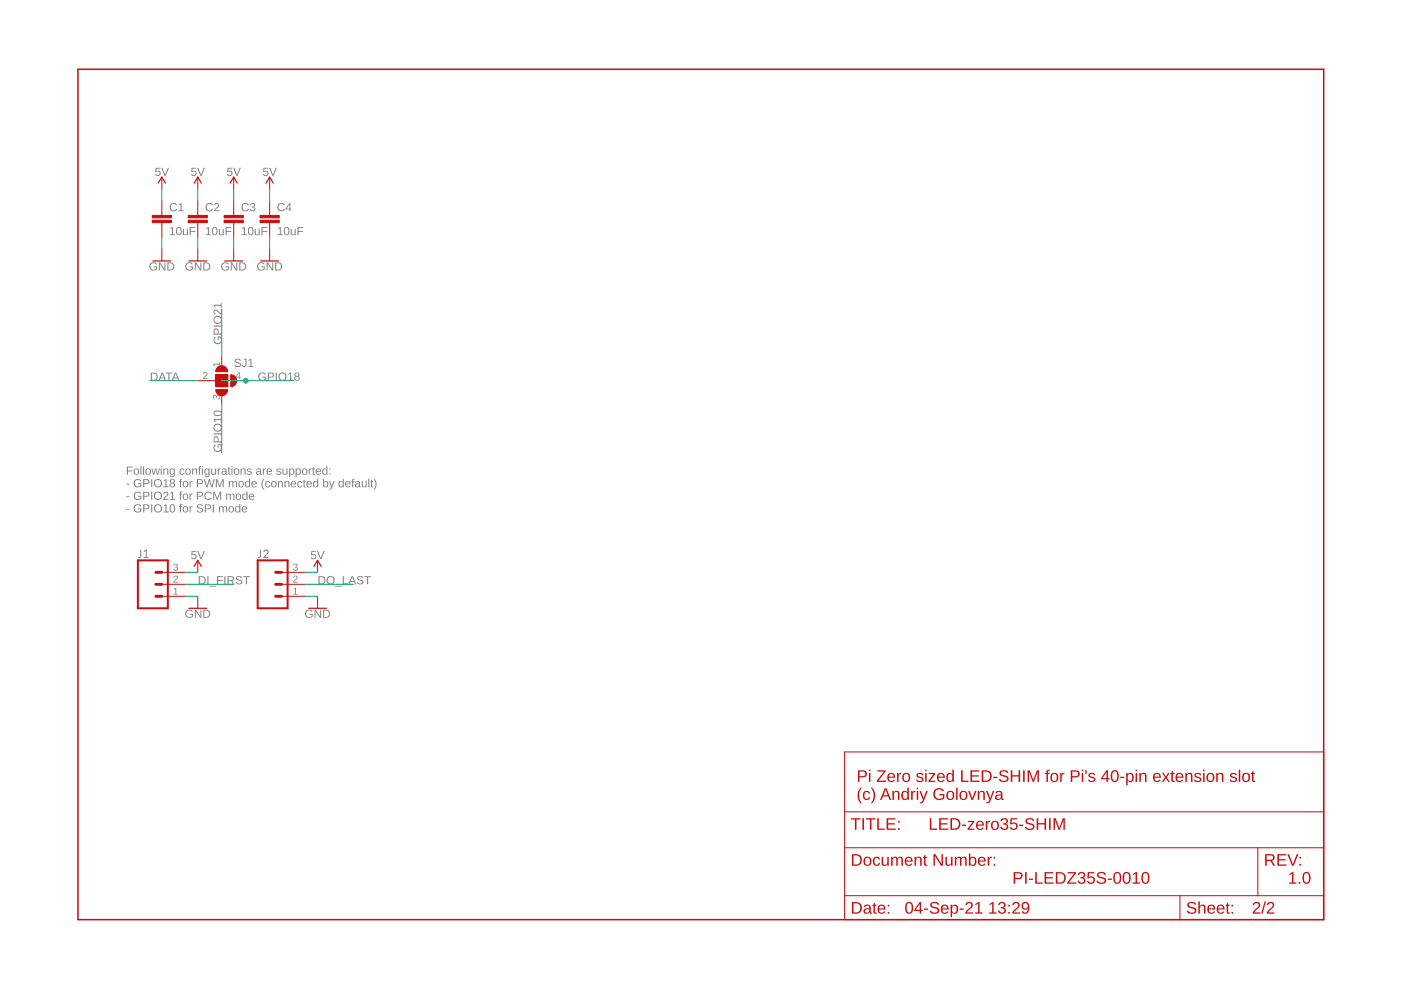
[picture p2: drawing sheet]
<svg xmlns="http://www.w3.org/2000/svg" width="297mm" height="210mm" viewBox="0 0 297 210" stroke-linecap="round" stroke-linejoin="round" font-family="sans-serif">
<g fill="#808080">
<path d="M45.3 83.9l.4-.1 .2 .3a.4 .4 0 0 1 .5-.4 .4 .4 0 0 1 .3 .5l-.3 .5h-.1v-.2a.3 .3 0 0 0 .2-.4 .3 .3 0 0 0-.4-.1l-.1 .4h-.2a.29 .29 0 0 0-.1-.5 .29 .29 0 0 0-.4 .3 .29 .29 0 0 0 .3 .3l-.1 .2-.3-.3z"/>
<path d="M45.2 77.1h1.3v-.4h.2v1h-.2v-.4h-1.1l.2 .3h-.2z"/>
<path d="M43.2 79a.5 .5 0 0 1 .8 .2 .5 .5 0 0 1-.5 .7l-.3 .3h.8v.2h-1l.6-.8a.3 .3 0 0 0 .1-.5 .3 .3 0 0 0-.5 .2h-.2z"/>
<path d="M36.9 124.8l.5-.2v1.3h.3v.2h-.9v-.2h.4v-1.1l-.3 .2z"/>
<path d="M36.9 122.1a.5 .5 0 0 1 .8 .3 .5 .5 0 0 1-.4 .6l-.3 .4h.7v.1h-.9l.5-.7a.3 .3 0 0 0 .2-.5 .3 .3 0 0 0-.5 .1h-.2z"/>
<path d="M36.9 119.6a.43 .43 0 0 1 .7 0 .43 .43 0 0 1-.2 .6 .39 .39 0 0 1 .3 .5 .39 .39 0 0 1-.5 .3l-.4-.2-.1-.2h.2a.3 .3 0 0 0 .4 .3 .3 .3 0 0 0 .2-.5l-.4-.1v-.1a.29 .29 0 0 0 .4-.2 .29 .29 0 0 0-.2-.4 .29 .29 0 0 0-.4 .3h-.1z"/>
<path d="M26.9 98.9h1.2v.2h-1v.7h1v.2h-1v.6h-.2zM28.5 99.5a.64 .64 0 0 1 .9 0 .64 .64 0 0 1-.1 1 .64 .64 0 0 1-.9-.1zM28.6 99.6v.6l.1 .3a.49 .49 0 0 0 .6-.5 .49 .49 0 0 0-.6-.5zM29.8 98.8h.2v1.8h-.2zM30.3 98.8h.2v1.8h-.2zM31 99.5a.64 .64 0 0 1 .9 0 .64 .64 0 0 1-.1 1 .64 .64 0 0 1-.9-.1zM31.1 99.6v.6l.1 .3a.49 .49 0 0 0 .6-.5 .49 .49 0 0 0-.6-.5zM32.1 99.3h.2l.3 1.2 .3-1.2h.2l.3 1.2 .3-1.2h.2l-.4 1.3h-.2l-.3-1.1-.3 1.1h-.2zM34.1 98.8h.2v.2h-.2zM34.1 99.3h.2v1.3h-.2zM34.6 99.3h.2v.3a.44 .44 0 0 1 .6-.3 .44 .44 0 0 1 .3 .5v.8h-.2v-.8a.32 .32 0 0 0-.4-.3 .32 .32 0 0 0-.2 .4v.7h-.3zM36.1 99.5l.3-.2 .5 .3v-.3h.2v1.3a.56 .56 0 0 1-.5 .6 .56 .56 0 0 1-.6-.4l.5 .2a.41 .41 0 0 0 .3-.6 .54 .54 0 0 1-.7 .1 .54 .54 0 0 1-.1-.7zM36.3 99.6l-.1 .6a.38 .38 0 0 0 .5 .2 .38 .38 0 0 0 .1-.6l-.2-.3zM38.2 99.5l.6-.2 .3 .4h-.2l-.2-.2a.46 .46 0 0 0-.5 .5 .46 .46 0 0 0 .7 .4l.2-.1a.61 .61 0 0 1-.9 .3 .61 .61 0 0 1-.1-1zM39.4 99.5a.64 .64 0 0 1 .9 0 .64 .64 0 0 1 0 1 .64 .64 0 0 1-.9-.1zM39.6 99.6l-.1 .6 .2 .3a.49 .49 0 0 0 .5-.5 .49 .49 0 0 0-.5-.5zM40.7 99.3h.2l.1 .3a.44 .44 0 0 1 .5-.3 .44 .44 0 0 1 .3 .5v.8h-.2v-.8a.32 .32 0 0 0-.4-.3 .32 .32 0 0 0-.2 .4v.7h-.3zM42.3 98.9h.4v.1l-.3 .1v.2h.3v.2h-.3v1.1h-.2v-1.1h-.2zM42.8 98.8h.2v.2h-.2zM42.8 99.3h.2v1.3h-.2zM43.4 99.5l.4-.2 .4 .3v-.3h.2v1.3a.56 .56 0 0 1-.4 .6 .56 .56 0 0 1-.6-.4l.5 .2a.41 .41 0 0 0 .3-.6 .54 .54 0 0 1-.8 .1 .54 .54 0 0 1-.1-.7zM43.6 99.6v.6a.38 .38 0 0 0 .5 .2 .38 .38 0 0 0 .1-.6l-.2-.3zM44.8 99.3h.2v.9a.32 .32 0 0 0 .3 .3 .32 .32 0 0 0 .3-.4v-.8h.2v1.3h-.2v-.2a.44 .44 0 0 1-.5 .3 .44 .44 0 0 1-.3-.5zM46.2 99.3h.2v.3l.1-.2 .3-.1v.2h-.3l-.1 .3v.8h-.2zM47.1 99.5l.4-.2a.42 .42 0 0 1 .5 .4v.7l.2 .2h-.3l-.1-.2a.45 .45 0 0 1-.6 .3 .45 .45 0 0 1-.3-.5 .45 .45 0 0 1 .6-.4h.3a.3 .3 0 0 0-.2-.3 .3 .3 0 0 0-.4 .2h-.2zM47.2 100.2a.32 .32 0 0 0 .6 0 .32 .32 0 0 0-.6 0zM48.5 99h.1v.3h.3v.2h-.3v.8l.3 .3-.5-.1v-1h-.2v-.2h.2zM49.1 98.8h.2v.2h-.2zM49.1 99.3h.2v1.3h-.2zM49.7 99.5a.64 .64 0 0 1 .9 0 .64 .64 0 0 1-.1 1 .64 .64 0 0 1-.9-.1zM49.9 99.6l-.1 .6 .2 .3a.49 .49 0 0 0 .5-.5 .49 .49 0 0 0-.5-.5zM51 99.3h.2v.3a.44 .44 0 0 1 .5-.3 .44 .44 0 0 1 .4 .5v.8h-.2v-.8a.32 .32 0 0 0-.4-.3 .32 .32 0 0 0-.3 .4v.7h-.2zM52.5 99.4l.6-.1 .3 .3-.2 .1a.28 .28 0 0 0-.4-.3 .28 .28 0 0 0-.2 .4l.6 .2a.36 .36 0 0 1 .2 .3 .36 .36 0 0 1-.3 .3h-.6l-.2-.3h.2a.32 .32 0 0 0 .4 .2 .32 .32 0 0 0 .2-.3l-.1-.1a.44 .44 0 0 1-.5-.2 .44 .44 0 0 1 0-.5zM54.4 99.5l.5-.2a.42 .42 0 0 1 .5 .4v.7l.2 .2h-.3l-.1-.2a.45 .45 0 0 1-.6 .3 .45 .45 0 0 1-.3-.5 .45 .45 0 0 1 .6-.4h.2a.3 .3 0 0 0-.2-.3 .3 .3 0 0 0-.3 .2h-.3zM54.5 100.2a.35 .35 0 0 0 .7 0 .35 .35 0 0 0-.7 0zM55.7 99.3h.2l.1 .3 .1-.2 .3-.1v.2h-.3l-.1 .3v.8h-.3zM56.7 99.5a.6 .6 0 0 1 .7-.1 .6 .6 0 0 1 .3 .6h-1a.38 .38 0 0 0 .3 .5 .38 .38 0 0 0 .4-.2l.2 .1a.67 .67 0 0 1-1 .1 .67 .67 0 0 1 .1-1zM56.8 99.6l-.1 .3h.7l-.2-.4zM58.7 99.4l.6-.1 .3 .3-.2 .1a.28 .28 0 0 0-.3-.3 .28 .28 0 0 0-.2 .4l.5 .2a.36 .36 0 0 1 .2 .3 .36 .36 0 0 1-.3 .3h-.6l-.2-.3h.2a.32 .32 0 0 0 .4 .2 .32 .32 0 0 0 .3-.3l-.2-.1a.44 .44 0 0 1-.5-.2 .44 .44 0 0 1 0-.5zM59.9 99.3h.2v.9a.32 .32 0 0 0 .4 .3 .32 .32 0 0 0 .2-.4v-.8h.2l.1 1.3h-.3v-.2a.44 .44 0 0 1-.5 .3 .44 .44 0 0 1-.3-.5zM61.3 99.3h.2v.2a.5 .5 0 0 1 .7-.1 .5 .5 0 0 1 .2 .6 .53 .53 0 0 1-.7 .6l-.2-.2v.8h-.2zM61.7 99.5a.49 .49 0 0 0-.2 .7 .49 .49 0 0 0 .6 .2v-.8zM62.7 99.3h.2v.2a.5 .5 0 0 1 .6-.1 .5 .5 0 0 1 .3 .6 .53 .53 0 0 1-.7 .6l-.2-.2v.8h-.2zM63 99.5a.49 .49 0 0 0-.1 .7 .49 .49 0 0 0 .6 .2v-.8zM64.1 99.5a.64 .64 0 0 1 1 0 .64 .64 0 0 1-.1 1 .64 .64 0 0 1-.9-.1zM64.3 99.6v.6l.1 .3a.49 .49 0 0 0 .5-.5 .49 .49 0 0 0-.5-.5zM65.5 99.3h.2v.3l.1-.2 .3-.1v.2h-.3l-.1 .3v.8h-.2zM66.4 99h.1v.3h.3v.2h-.3v.8l.3 .3-.5-.1v-1h-.1v-.2h.1zM67.1 99.5a.6 .6 0 0 1 .7-.1 .6 .6 0 0 1 .3 .6h-1a.38 .38 0 0 0 .3 .5 .38 .38 0 0 0 .5-.2l.2 .1a.67 .67 0 0 1-1 .1 .67 .67 0 0 1 0-1zM67.2 99.6l-.1 .3h.8l-.3-.4zM68.4 99.5l.4-.2 .4 .2v-.7h.2v1.8h-.2v-.2a.5 .5 0 0 1-.6 .2 .5 .5 0 0 1-.3-.6zM68.6 99.6v.6l.1 .3a.49 .49 0 0 0 .5-.5 .49 .49 0 0 0-.5-.5zM69.8 99.3h.3v.3h-.3zM69.8 100.4h.3v.2h-.3z"/>
<path d="M26.8 102.6h.6v.1h-.6zM28.6 101.8a.9 .9 0 0 1 1.3 .2h-.2a.68 .68 0 0 0-.9 0 .68 .68 0 0 0-.1 1 .68 .68 0 0 0 1 0l.1-.3h-.6v-.2h.8v.5a.94 .94 0 0 1-1.4 .1 .94 .94 0 0 1 0-1.3zM30.4 101.6h.7a.53 .53 0 0 1 .6 .5 .53 .53 0 0 1-.6 .5h-.5v.7h-.2zM30.6 101.8v.7l.7-.1a.35 .35 0 0 0 0-.6zM32.1 101.6h.2v1.7h-.2zM32.6 102.5a.89 .89 0 0 1 1.7 0 .89 .89 0 0 1-1.7 0zM33 101.9a.7 .7 0 0 0 .2 1.2 .7 .7 0 0 0 1-.6 .7 .7 0 0 0-.9-.7zM34.7 101.9l.6-.3v1.5h.4v.2h-1v-.2h.4v-1.3l-.4 .3zM36.1 101.7a.51 .51 0 0 1 .8-.1 .51 .51 0 0 1 0 .8h-.1a.5 .5 0 0 1 .1 .8 .5 .5 0 0 1-.7 0 .5 .5 0 0 1 .1-.8l-.3-.3zM36.2 102a.35 .35 0 0 0 .7 0 .35 .35 0 0 0-.7 0zM36.2 102.8a.36 .36 0 0 0 .7 0 .36 .36 0 0 0-.7 0zM38.2 101.6l.4-.1v.2l-.2 .1v.2h.2v.2h-.2v1.1h-.2v-1.1h-.2zM38.9 102.1a.64 .64 0 0 1 .9 .1 .64 .64 0 0 1-.1 .9 .64 .64 0 0 1-.9-.1zM39 102.3v.6l.2 .2a.49 .49 0 0 0 .5-.4 .49 .49 0 0 0-.5-.5zM40.2 102h.2v.3l.1-.3h.3v.2h-.2l-.2 .2v.9h-.2zM41.7 101.6h.8a.53 .53 0 0 1 .6 .5 .53 .53 0 0 1-.6 .5h-.5v.7h-.3zM42 101.8v.7l.7-.1a.35 .35 0 0 0 0-.6zM43.2 101.6h.3l.4 1.5 .4-1.5h.2l.4 1.5 .4-1.5h.3l-.6 1.7h-.2l-.4-1.4-.4 1.4h-.3zM45.8 101.6h.3l.5 1.5 .5-1.5h.3v1.7h-.2v-1.5l-.5 1.5h-.2l-.5-1.5v1.5h-.2zM48.5 102h.2v.2a.41 .41 0 0 1 .4-.2 .41 .41 0 0 1 .4 .2 .41 .41 0 0 1 .5-.2 .41 .41 0 0 1 .3 .4v.9h-.3v-1l-.2-.2-.3 .3v.9h-.2v-1l-.4-.1-.2 .2v.9h-.2zM50.7 102.1a.64 .64 0 0 1 .9 .1 .64 .64 0 0 1-.1 .9 .64 .64 0 0 1-.9-.1zM50.8 102.3v.6l.1 .2a.49 .49 0 0 0 .6-.4 .49 .49 0 0 0-.5-.5zM52 102.1l.4-.1 .4 .2v-.7h.2v1.8h-.2v-.2a.5 .5 0 0 1-.6 .2 .5 .5 0 0 1-.3-.6zM52.2 102.3v.6l.1 .2a.49 .49 0 0 0 .5-.4 .49 .49 0 0 0-.5-.5zM53.5 102.1a.6 .6 0 0 1 .7-.1 .6 .6 0 0 1 .3 .7h-1a.38 .38 0 0 0 .3 .5 .38 .38 0 0 0 .4-.2h.2a.67 .67 0 0 1-1 .2 .67 .67 0 0 1 .1-1.1zM53.6 102.2l-.1 .3h.7l-.2-.3zM55.9 101.5h.2a1.75 1.75 0 0 0 0 2.3 1.2 1.2 0 0 1-.7-1.4zM56.4 102.1l.6-.1 .3 .4h-.2l-.2-.2a.46 .46 0 0 0-.5 .5 .46 .46 0 0 0 .6 .3l.3-.1a.61 .61 0 0 1-.9 .3 .61 .61 0 0 1-.1-.9zM57.6 102.1a.64 .64 0 0 1 .9 .1 .64 .64 0 0 1-.1 .9 .64 .64 0 0 1-.9-.1zM57.8 102.3l-.1 .6 .2 .2a.49 .49 0 0 0 .5-.4 .49 .49 0 0 0-.5-.5zM58.9 102h.2v.2a.44 .44 0 0 1 .5-.2 .44 .44 0 0 1 .4 .4v.9h-.2v-.8a.32 .32 0 0 0-.4-.4 .32 .32 0 0 0-.3 .5v.7h-.2zM60.3 102h.2v.2a.44 .44 0 0 1 .5-.2 .44 .44 0 0 1 .4 .4v.9h-.3v-.8a.32 .32 0 0 0-.3-.4 .32 .32 0 0 0-.3 .5v.7h-.2zM61.8 102.1a.6 .6 0 0 1 .7-.1 .6 .6 0 0 1 .3 .7h-.9a.38 .38 0 0 0 .2 .5 .38 .38 0 0 0 .5-.2h.2a.67 .67 0 0 1-1 .2 .67 .67 0 0 1 0-1.1zM62 102.2l-.1 .3h.7l-.2-.3zM63.2 102.1l.6-.1 .3 .4h-.2l-.2-.2a.46 .46 0 0 0-.5 .5 .46 .46 0 0 0 .6 .3l.3-.1a.61 .61 0 0 1-.9 .3 .61 .61 0 0 1-.1-.9zM64.4 101.7h.2v.3h.2v.2h-.2v.8l.2 .3-.4-.1v-1h-.2v-.2h.2zM65.1 102.1a.6 .6 0 0 1 .7-.1 .6 .6 0 0 1 .3 .7h-.9a.38 .38 0 0 0 .2 .5 .38 .38 0 0 0 .5-.2h.2a.67 .67 0 0 1-1 .2 .67 .67 0 0 1 0-1.1zM65.3 102.2l-.1 .3h.7l-.2-.3zM66.5 102.1l.3-.1 .5 .2-.1-.7h.3v1.8h-.2v-.2a.5 .5 0 0 1-.7 .2 .5 .5 0 0 1-.2-.6zM66.7 102.3l-.1 .6 .2 .2a.49 .49 0 0 0 .4-.4 .49 .49 0 0 0-.4-.5zM68.5 101.5h.2v.7a.5 .5 0 0 1 .7-.2 .5 .5 0 0 1 .2 .6 .54 .54 0 0 1-.6 .7l-.3-.2v.2h-.2zM68.8 102.3l-.1 .6 .2 .2a.49 .49 0 0 0 .5-.4 .49 .49 0 0 0-.5-.5zM69.7 102h.3l.4 1.1 .3-1.1h.3l-.5 1.3a.54 .54 0 0 1-.7 .5v-.1l.2-.1 .2-.3zM71.9 102.1l.4-.1 .4 .2v-.7h.2v1.8h-.2v-.2a.5 .5 0 0 1-.7 .2 .5 .5 0 0 1-.2-.6zM72.1 102.3l-.1 .6 .2 .2a.49 .49 0 0 0 .5-.4 .49 .49 0 0 0-.5-.5zM73.3 102.1a.6 .6 0 0 1 .7-.1 .6 .6 0 0 1 .3 .7h-.9a.38 .38 0 0 0 .2 .5 .38 .38 0 0 0 .5-.2h.2a.67 .67 0 0 1-1 .2 .67 .67 0 0 1 0-1.1zM73.5 102.2l-.1 .3h.7l-.2-.3zM74.7 101.6l.4-.1v.2l-.2 .1v.2h.2v.2h-.2v1.1h-.2v-1.1h-.2zM75.4 102.1l.4-.1a.42 .42 0 0 1 .5 .4v.7l.2 .2h-.3l-.1-.2a.45 .45 0 0 1-.5 .3 .45 .45 0 0 1-.3-.6 .45 .45 0 0 1 .5-.3h.3a.3 .3 0 0 0-.2-.4 .3 .3 0 0 0-.4 .2h-.2zM75.5 102.9a.32 .32 0 0 0 .6 0 .32 .32 0 0 0-.6 0zM76.7 102h.2v.8a.32 .32 0 0 0 .4 .4 .32 .32 0 0 0 .2-.4v-.8h.2v1.3h-.2v-.2a.44 .44 0 0 1-.5 .2 .44 .44 0 0 1-.3-.4zM78.1 101.5h.2v1.8h-.2zM78.7 101.7h.2v.3h.2v.2h-.2v.8l.2 .3-.4-.1v-1h-.2v-.2h.2zM79.2 101.5a1.2 1.2 0 0 1 .6 1.4l-.3 .8-.3 .1a1.75 1.75 0 0 0 0-2.3z"/>
<path d="M26.8 105.2h.6v.2h-.6zM28.6 104.5a.9 .9 0 0 1 1.3 .1l-.2 .1a.68 .68 0 0 0-.9 0 .68 .68 0 0 0-.1 .9 .68 .68 0 0 0 1 .1l.1-.4h-.6v-.2h.8v.6a.94 .94 0 0 1-1.4 .1 .94 .94 0 0 1 0-1.3zM30.4 104.3h.7a.53 .53 0 0 1 .6 .5 .53 .53 0 0 1-.6 .5h-.5v.7h-.2zM30.6 104.5v.6h.7a.35 .35 0 0 0 0-.6zM32.1 104.3h.2v1.7h-.2zM32.6 105.1a.89 .89 0 0 1 1.7 0 .89 .89 0 0 1-1.7 0zM33 104.6a.7 .7 0 0 0 .2 1.1 .7 .7 0 0 0 1-.5 .7 .7 0 0 0-.9-.8zM34.8 104.4a.55 .55 0 0 1 .8 .1 .55 .55 0 0 1-.3 .8l-.5 .5h.9v.2h-1.1l.1-.3 .4-.5a.37 .37 0 0 0 .4-.5 .37 .37 0 0 0-.6-.1l-.3 .1zM36.1 104.5l.6-.2v1.5h.4v.2h-1.1v-.2h.5v-1.3l-.4 .3zM38.2 104.3l.4-.1v.2h-.2v.3h.2v.1h-.2v1.2h-.2v-1.2h-.2zM38.9 104.8a.64 .64 0 0 1 .9 .1 .64 .64 0 0 1-.1 .9 .64 .64 0 0 1-.9-.1zM39 104.9v.6l.2 .3a.49 .49 0 0 0 .5-.5 .49 .49 0 0 0-.5-.5zM40.2 104.7h.2v.2l.1-.2h.3v.2h-.2l-.2 .2v.9h-.2zM41.7 104.3h.8a.53 .53 0 0 1 .6 .5 .53 .53 0 0 1-.6 .5h-.5v.7h-.3zM42 104.5v.6h.7a.35 .35 0 0 0 0-.6zM43.6 104.5a.86 .86 0 0 1 1.3 .2h-.2a.63 .63 0 0 0-1 0 .63 .63 0 0 0 .1 .9 .63 .63 0 0 0 .9-.1l.2 .1a.88 .88 0 0 1-1.3 .2 .88 .88 0 0 1 0-1.3zM45.2 104.3h.3l.6 1.4 .5-1.4h.3v1.7h-.2v-1.5l-.6 1.5h-.1l-.6-1.5v1.5h-.2zM47.9 104.7h.3v.2a.41 .41 0 0 1 .3-.3 .41 .41 0 0 1 .4 .3 .41 .41 0 0 1 .5-.2 .41 .41 0 0 1 .3 .4v.9h-.2v-1l-.3-.2-.2 .2-.1 1h-.2v-1l-.3-.2-.2 .2v1h-.2zM50.1 104.8a.64 .64 0 0 1 .9 .1 .64 .64 0 0 1-.1 .9 .64 .64 0 0 1-.9-.1zM50.3 104.9l-.1 .6 .2 .3a.49 .49 0 0 0 .5-.5 .49 .49 0 0 0-.5-.5zM51.5 104.8l.3-.2 .5 .3v-.7h.2v1.8h-.2v-.2a.5 .5 0 0 1-.7 .2 .5 .5 0 0 1-.2-.7zM51.7 104.9l-.1 .7 .2 .2a.49 .49 0 0 0 .5-.5 .49 .49 0 0 0-.5-.5zM52.9 104.8a.6 .6 0 0 1 .7-.1 .6 .6 0 0 1 .3 .7h-.9a.38 .38 0 0 0 .2 .4 .38 .38 0 0 0 .5-.2l.2 .1a.67 .67 0 0 1-1 .1 .67 .67 0 0 1 0-1zM53.1 104.9l-.1 .3h.7l-.2-.4z"/>
<path d="M26.8 107.9h.6v.2h-.6zM28.6 107.1a.9 .9 0 0 1 1.3 .2l-.2 .1a.68 .68 0 0 0-.9-.1 .68 .68 0 0 0-.1 1 .68 .68 0 0 0 1 .1l.1-.4h-.6v-.2h.8v.6a.94 .94 0 0 1-1.4 .1 .94 .94 0 0 1 0-1.4zM30.4 106.9h.7a.53 .53 0 0 1 .6 .5 .53 .53 0 0 1-.6 .6h-.5v.6h-.2zM30.6 107.1v.7h.7a.35 .35 0 0 0 0-.6zM32.1 106.9h.2v1.7h-.2zM32.6 107.8a.89 .89 0 0 1 1.7 0 .89 .89 0 0 1-1.7 0zM33 107.3a.7 .7 0 0 0 .2 1.1 .7 .7 0 0 0 1-.6 .7 .7 0 0 0-.9-.7zM34.7 107.2l.6-.3v1.6h.4v.1h-1v-.1h.4v-1.4l-.4 .3zM36.2 107a.64 .64 0 0 1 .8 .1 .64 .64 0 0 1 .1 .7 .64 .64 0 0 1-.6 .9 .64 .64 0 0 1-.6-.9zM36.4 107.1a.97 .97 0 0 0 .1 1.4 .86 .86 0 0 0 0-1.4zM38.2 106.9h.4v.1l-.2 .1v.2h.2v.2h-.2v1.1h-.2v-1.1h-.2zM38.9 107.5a.64 .64 0 0 1 .9 0 .64 .64 0 0 1-.1 1 .64 .64 0 0 1-.9-.1zM39 107.6v.6l.2 .3a.49 .49 0 0 0 .5-.5 .49 .49 0 0 0-.5-.5zM40.2 107.3h.2v.3l.1-.2 .3-.1v.2h-.2l-.2 .3v.8h-.2zM41.9 107a.8 .8 0 0 1 1.2 .3h-.3a.4 .4 0 0 0-.5-.3 .4 .4 0 0 0-.2 .5l.1 .1a.57 .57 0 0 1 .8 .3 .57 .57 0 0 1-.2 .7l-.4 .1a.63 .63 0 0 1-.7-.5h.2a.46 .46 0 0 0 .5 .3 .46 .46 0 0 0 .4-.5l-.5-.1a.49 .49 0 0 1-.5-.3 .49 .49 0 0 1 .1-.6zM43.4 106.9h.7a.53 .53 0 0 1 .6 .5 .53 .53 0 0 1-.6 .6h-.5v.6h-.2zM43.6 107.1v.7h.7a.35 .35 0 0 0 0-.6zM45.1 106.9h.2v1.7h-.2zM46.4 107.3h.2v.3a.41 .41 0 0 1 .4-.3 .41 .41 0 0 1 .4 .3 .41 .41 0 0 1 .5-.3 .41 .41 0 0 1 .3 .5v.8h-.2l-.1-.9-.2-.2-.3 .2v.9h-.2v-.9l-.4-.2-.1 .2v.9h-.3zM48.6 107.5a.64 .64 0 0 1 .9 0 .64 .64 0 0 1-.1 1 .64 .64 0 0 1-.9-.1zM48.8 107.6l-.1 .6 .2 .3a.49 .49 0 0 0 .5-.5 .49 .49 0 0 0-.5-.5zM50 107.5l.3-.2 .4 .2v-.7h.2l.1 1.8h-.3v-.2a.5 .5 0 0 1-.6 .2 .5 .5 0 0 1-.3-.6zM50.1 107.6v.6l.1 .3a.49 .49 0 0 0 .5-.5 .49 .49 0 0 0-.5-.5zM51.4 107.5a.6 .6 0 0 1 .7-.1 .6 .6 0 0 1 .3 .6h-.9a.38 .38 0 0 0 .2 .5 .38 .38 0 0 0 .5-.2l.2 .1a.67 .67 0 0 1-1 .1 .67 .67 0 0 1 0-1zM51.6 107.6l-.1 .3h.7l-.2-.4z"/>
<path d="M36.1 48.4l.6-.3v1.6h.4v.2h-1.1v-.2h.5v-1.3l-.4 .2zM37.6 48.2a.64 .64 0 0 1 .7 .1 .64 .64 0 0 1 .2 .7 .64 .64 0 0 1-.6 .9 .64 .64 0 0 1-.6-.9zM37.7 48.3a.97 .97 0 0 0 .2 1.4 .86 .86 0 0 0 0-1.4zM38.8 48.5h.2v.9a.32 .32 0 0 0 .3 .3 .32 .32 0 0 0 .3-.4v-.8h.2v1.4h-.2v-.3a.44 .44 0 0 1-.5 .3 .44 .44 0 0 1-.3-.5zM40.2 48.1h1.2v.2h-1v.7h1v.2h-1v.7h-.2z"/>
<path d="M33 35.6h1v.2h-.8v.5a.59 .59 0 0 1 .8 .3 .59 .59 0 0 1-.4 .8 .59 .59 0 0 1-.7-.5h.2a.38 .38 0 0 0 .6 .1 .38 .38 0 0 0 0-.5 .38 .38 0 0 0-.6 0h-.2zM34.2 35.6h.2l.6 1.5 .6-1.5h.2l-.7 1.7h-.2z"/>
<path d="M31.9 55.8a.9 .9 0 0 1 1.4 .2l-.3 .1a.68 .68 0 0 0-.9-.1 .68 .68 0 0 0-.1 1 .68 .68 0 0 0 1 .1l.1-.4h-.5v-.2h.7v.6a.94 .94 0 0 1-1.4 .1 .94 .94 0 0 1 0-1.4zM33.7 55.6h.3l.9 1.5v-1.5h.2v1.8h-.3l-.9-1.5v1.5h-.2zM35.5 55.6h.6a.86 .86 0 0 1 .9 .9 .86 .86 0 0 1-.9 .9h-.6zM35.7 55.8v1.4a.73 .73 0 0 0 1-.7 .73 .73 0 0 0-1-.7z"/>
<path d="M43.7 48.4l.6-.3v1.6h.4v.2h-1.1v-.2h.5v-1.3l-.4 .2zM45.2 48.2a.64 .64 0 0 1 .7 .1 .64 .64 0 0 1 .2 .7 .64 .64 0 0 1-.6 .9 .64 .64 0 0 1-.6-.9zM45.4 48.3a.97 .97 0 0 0 .1 1.4 .86 .86 0 0 0 0-1.4zM46.4 48.5h.2v.9a.32 .32 0 0 0 .4 .3 .32 .32 0 0 0 .2-.4v-.8h.2l.1 1.4h-.3v-.3a.44 .44 0 0 1-.5 .3 .44 .44 0 0 1-.3-.5zM47.8 48.1h1.2v.2h-.9v.7h.9v.2h-.9v.7h-.3z"/>
<path d="M40.6 35.6h1v.2h-.8v.5a.59 .59 0 0 1 .8 .3 .59 .59 0 0 1-.3 .8 .59 .59 0 0 1-.8-.5h.2a.38 .38 0 0 0 .6 .1 .38 .38 0 0 0 .1-.5 .38 .38 0 0 0-.6 0h-.2zM41.8 35.6h.2l.6 1.5 .6-1.5h.2l-.7 1.7h-.2z"/>
<path d="M39.5 55.8a.9 .9 0 0 1 1.4 .2l-.2 .1a.68 .68 0 0 0-1-.1 .68 .68 0 0 0-.1 1 .68 .68 0 0 0 1 .1l.1-.4h-.5v-.2h.7v.6a.94 .94 0 0 1-1.3 .1 .94 .94 0 0 1-.1-1.4zM41.3 55.6h.3l.9 1.5v-1.5h.2v1.8h-.3l-.9-1.5v1.5h-.2zM43.1 55.6h.6a.86 .86 0 0 1 .9 .9 .86 .86 0 0 1-.9 .9h-.6zM43.3 55.8v1.4a.73 .73 0 0 0 1.1-.7 .73 .73 0 0 0-1.1-.7z"/>
<path d="M51.3 48.4l.6-.3v1.6h.4v.2h-1v-.2h.4v-1.3l-.4 .2zM52.8 48.2a.64 .64 0 0 1 .8 .1 .64 .64 0 0 1 .1 .7 .64 .64 0 0 1-.5 .9 .64 .64 0 0 1-.6-.9zM53 48.3a.97 .97 0 0 0 .2 1.4 .86 .86 0 0 0 0-1.4zM54 48.5h.2v.9a.32 .32 0 0 0 .4 .3 .32 .32 0 0 0 .2-.4v-.8h.3v1.4h-.2v-.3a.44 .44 0 0 1-.6 .3 .44 .44 0 0 1-.3-.5zM55.4 48.1h1.3v.2h-1v.7h.9v.2h-.9v.7h-.3z"/>
<path d="M48.2 35.6h1v.2h-.8v.5a.59 .59 0 0 1 .8 .3 .59 .59 0 0 1-.3 .8 .59 .59 0 0 1-.8-.5h.2a.38 .38 0 0 0 .6 .1 .38 .38 0 0 0 .1-.5 .38 .38 0 0 0-.6 0h-.2zM49.4 35.6h.3l.5 1.5 .6-1.5h.3l-.7 1.7h-.3z"/>
<path d="M47.1 55.8a.9 .9 0 0 1 1.4 .2l-.2 .1a.68 .68 0 0 0-1-.1 .68 .68 0 0 0 0 1 .68 .68 0 0 0 .9 .1l.1-.4h-.5v-.2h.7v.6a.94 .94 0 0 1-1.3 .1 .94 .94 0 0 1-.1-1.4zM48.9 55.6h.3l.9 1.5v-1.5h.2v1.8h-.3l-.9-1.5v1.5h-.2zM50.7 55.6h.6a.86 .86 0 0 1 .9 .9 .86 .86 0 0 1-.8 .9h-.7zM51 55.8v1.4a.73 .73 0 0 0 1-.7 .73 .73 0 0 0-1-.7z"/>
<path d="M58.9 48.4l.6-.3v1.6h.5v.2h-1.1v-.2h.4v-1.3l-.4 .2zM60.4 48.2a.64 .64 0 0 1 .8 .1 .64 .64 0 0 1 .2 .7 .64 .64 0 0 1-.6 .9 .64 .64 0 0 1-.6-.9zM60.6 48.3a.97 .97 0 0 0 .2 1.4 .86 .86 0 0 0 0-1.4zM61.6 48.5h.2v.9a.32 .32 0 0 0 .4 .3 .32 .32 0 0 0 .3-.4v-.8h.2v1.4h-.2v-.3a.44 .44 0 0 1-.5 .3 .44 .44 0 0 1-.4-.5zM63.1 48.1h1.2v.2h-1v.7h1v.2h-1v.7h-.2z"/>
<path d="M55.8 35.6h1v.2h-.8v.5a.59 .59 0 0 1 .9 .3 .59 .59 0 0 1-.4 .8 .59 .59 0 0 1-.8-.5h.3a.38 .38 0 0 0 .5 .1 .38 .38 0 0 0 .1-.5 .38 .38 0 0 0-.6 0h-.2zM57 35.6h.3l.6 1.5 .5-1.5h.3l-.7 1.7h-.3z"/>
<path d="M54.7 55.8a.9 .9 0 0 1 1.4 .2l-.2 .1a.68 .68 0 0 0-1-.1 .68 .68 0 0 0 0 1 .68 .68 0 0 0 .9 .1l.1-.4h-.5v-.2h.7v.6a.94 .94 0 0 1-1.3 .1 .94 .94 0 0 1-.1-1.4zM56.5 55.6h.3l.9 1.5v-1.5h.2v1.8h-.2l-1-1.5v1.5h-.2zM58.3 55.6h.6a.86 .86 0 0 1 .9 .9 .86 .86 0 0 1-.8 .9h-.7zM58.6 55.8v1.4a.73 .73 0 0 0 1-.7 .73 .73 0 0 0-1-.7z"/>
<path d="M40.6 116.8h1v.2h-.8v.6a.59 .59 0 0 1 .8 .2 .59 .59 0 0 1-.3 .8 .59 .59 0 0 1-.8-.4l.2-.1a.38 .38 0 0 0 .6 .2 .38 .38 0 0 0 .1-.6 .38 .38 0 0 0-.6 .1h-.2zM41.8 116.8h.2l.6 1.5 .6-1.5h.2l-.7 1.8h-.2z"/>
<path d="M66 116.8h1v.2h-.8v.6a.59 .59 0 0 1 .8 .2 .59 .59 0 0 1-.3 .8 .59 .59 0 0 1-.8-.4l.2-.1a.38 .38 0 0 0 .6 .2 .38 .38 0 0 0 0-.6 .38 .38 0 0 0-.5 .1h-.3zM67.2 116.8h.2l.6 1.5 .6-1.5h.2l-.7 1.8h-.2z"/>
<path d="M39.5 129.5a.9 .9 0 0 1 1.4 .2h-.2a.68 .68 0 0 0-1 0 .68 .68 0 0 0-.1 .9 .68 .68 0 0 0 1 .1l.1-.4h-.5v-.2h.7v.6a.94 .94 0 0 1-1.3 .1 .94 .94 0 0 1-.1-1.3zM41.3 129.3h.3l.9 1.5v-1.5h.2v1.7h-.3l-.9-1.5v1.5h-.2zM43.1 129.3h.6a.86 .86 0 0 1 .9 .8 .86 .86 0 0 1-.9 .9h-.6zM43.3 129.5v1.3a.73 .73 0 0 0 1.1-.7 .73 .73 0 0 0-1.1-.6z"/>
<path d="M64.9 129.5a.9 .9 0 0 1 1.4 .2h-.3a.68 .68 0 0 0-.9 0 .68 .68 0 0 0-.1 .9 .68 .68 0 0 0 1 .1l.1-.4h-.5v-.2h.7v.6a.94 .94 0 0 1-1.3 .1 .94 .94 0 0 1-.1-1.3zM66.7 129.3h.3l.9 1.5v-1.5h.2v1.7h-.3l-.9-1.5v1.5h-.2zM68.5 129.3h.6a.86 .86 0 0 1 .9 .8 .86 .86 0 0 1-.9 .9h-.6zM68.7 129.5v1.3a.73 .73 0 0 0 1-.7 .73 .73 0 0 0-1-.6z"/>
<path d="M36.2 43.3a.86 .86 0 0 1 1.3 .2h-.2a.63 .63 0 0 0-.9 0 .63 .63 0 0 0 0 .9 .63 .63 0 0 0 1-.1l.1 .1a.88 .88 0 0 1-1.3 .2 .88 .88 0 0 1 0-1.3zM37.9 43.3l.6-.2v1.5h.4v.2h-1.1v-.2h.5v-1.3l-.4 .3z"/>
<path d="M43.8 43.3a.86 .86 0 0 1 1.3 .2h-.2a.63 .63 0 0 0-.9 0 .63 .63 0 0 0 0 .9 .63 .63 0 0 0 1-.1l.2 .1a.88 .88 0 0 1-1.4 .2 .88 .88 0 0 1 0-1.3zM45.6 43.2a.55 .55 0 0 1 .8 .1 .55 .55 0 0 1-.3 .8l-.5 .5h.9v.2h-1.1v-.3l.5-.5a.37 .37 0 0 0 .4-.5 .37 .37 0 0 0-.7-.1l-.2 .1z"/>
<path d="M51.4 43.3a.86 .86 0 0 1 1.4 .2h-.3a.63 .63 0 0 0-.9 0 .63 .63 0 0 0 .1 .9 .63 .63 0 0 0 .9-.1l.2 .1a.88 .88 0 0 1-1.3 .2 .88 .88 0 0 1-.1-1.3zM53.2 43.2a.5 .5 0 0 1 .8-.1 .5 .5 0 0 1-.3 .8 .51 .51 0 0 1 .3 .8 .51 .51 0 0 1-.8 0l-.2-.4h.2a.35 .35 0 0 0 .5 .3 .35 .35 0 0 0 .1-.5l-.4-.1v-.2a.33 .33 0 0 0 .5-.1 .33 .33 0 0 0-.3-.5 .33 .33 0 0 0-.4 .3h-.2z"/>
<path d="M59 43.3a.86 .86 0 0 1 1.4 .2h-.2a.63 .63 0 0 0-1 0 .63 .63 0 0 0 .1 .9 .63 .63 0 0 0 .9-.1l.2 .1a.88 .88 0 0 1-1.3 .2 .88 .88 0 0 1-.1-1.3zM61.3 43.1h.3v1.1h.2v.2h-.2v.4h-.2v-.4h-.9zM61.4 43.3l-.6 .9h.6z"/>
<path d="M50.6 78.9h.2v1h.2v.1h-.2v.4h-.2v-.4h-.6zM50.6 79.1l-.5 .8h.5z"/>
<path d="M49.9 76.2a.8 .8 0 0 1 1.2 .2l-.3 .1a.4 .4 0 0 0-.5-.3 .4 .4 0 0 0-.2 .5l.1 .1a.57 .57 0 0 1 .8 .2 .57 .57 0 0 1-.2 .8h-.4a.63 .63 0 0 1-.7-.4l.2-.1a.46 .46 0 0 0 .5 .4 .46 .46 0 0 0 .4-.6l-.5-.1a.49 .49 0 0 1-.5-.2 .49 .49 0 0 1 .1-.6zM51.7 76.1h.6v1.2a.51 .51 0 0 1-.5 .5 .51 .51 0 0 1-.5-.4l.2-.1a.29 .29 0 0 0 .3 .3 .29 .29 0 0 0 .2-.3v-1h-.3zM52.7 76.4l.6-.3v1.5h.4v.2h-1v-.2h.4v-1.3l-.4 .3z"/>
</g>
<path d="M29.8 116.6v1.4l-.2 .2h-.3M30.5 118.2h1M30.5 117l.5-.4v1.6" fill="none" stroke="#808080" stroke-width=".21"/>
<g fill="#808080">
<path d="M62.2 124.8l.6-.2v1.3h.3v.2h-.9v-.2h.4v-1.1l-.4 .2z"/>
<path d="M62.3 122.1a.5 .5 0 0 1 .8 .3 .5 .5 0 0 1-.5 .6l-.2 .4h.7v.1h-1l.6-.7a.3 .3 0 0 0 .2-.5 .3 .3 0 0 0-.6 .1h-.1z"/>
<path d="M62.3 119.6a.43 .43 0 0 1 .7 0 .43 .43 0 0 1-.2 .6 .39 .39 0 0 1 .3 .5 .39 .39 0 0 1-.5 .3l-.4-.2-.1-.2h.2a.3 .3 0 0 0 .4 .3 .3 .3 0 0 0 .1-.5l-.3-.1v-.1a.29 .29 0 0 0 .4-.2 .29 .29 0 0 0-.2-.4 .29 .29 0 0 0-.4 .3h-.2z"/>
</g>
<path d="M55.2 116.6v1.4l-.5 .2M55.9 117a.45 .45 0 0 1 .7-.4 .45 .45 0 0 1 .1 .7l-.8 .9h1" fill="none" stroke="#808080" stroke-width=".21"/>
<g fill="#808080">
<path d="M67.5 122.2h.6a.86 .86 0 0 1 .9 .8 .86 .86 0 0 1-.8 .9h-.7zM67.8 122.4v1.3a.73 .73 0 0 0 1-.7 .73 .73 0 0 0-1-.6zM69.2 123a.89 .89 0 0 1 1.7 0 .89 .89 0 0 1-1.7 0zM69.6 122.5a.7 .7 0 0 0 .2 1.1 .7 .7 0 0 0 1-.5 .7 .7 0 0 0-.9-.7zM71 124.2h1.5v.2h-1.5zM72.7 122.2h.2v1.5h.9v.2h-1.1zM74.6 122.2h.2l.7 1.7h-.2l-.2-.5h-.8l-.2 .5h-.2zM74.7 122.3l-.3 .9h.6zM75.9 122.3a.8 .8 0 0 1 1.1 .2l-.2 .1a.4 .4 0 0 0-.5-.3 .4 .4 0 0 0-.3 .5h.2a.57 .57 0 0 1 .7 .3 .57 .57 0 0 1-.2 .8h-.3a.63 .63 0 0 1-.8-.4l.3-.1a.46 .46 0 0 0 .5 .4 .46 .46 0 0 0 .3-.6l-.4-.1a.49 .49 0 0 1-.5-.3 .49 .49 0 0 1 .1-.5zM77.2 122.2h1.4v.2h-.5v1.5h-.3v-1.5h-.6z"/>
<path d="M45.5 71.5l.2-.1v.2a.68 .68 0 0 0 0 1 .68 .68 0 0 0 .9 0 .68 .68 0 0 0 .1-.9l-.4-.1v.5h-.2v-.8h.6a.91 .91 0 0 1 .2 1.3 .91 .91 0 0 1-1.3 .2 .91 .91 0 0 1-.1-1.3zM45.4 69.8a.53 .53 0 0 1 .6-.1 .53 .53 0 0 1 .3 .5v.5h.7v.3h-1.7zM45.6 69.9l-.1 .8h.7l-.1-.7zM45.3 69h1.7v.3h-1.7zM45.3 67.9a.89 .89 0 0 1 1.7 0 .89 .89 0 0 1-1.7 0zM45.6 67.4a.65 .65 0 0 0 .1 .9 .65 .65 0 0 0 1-.2 .65 .65 0 0 0-.4-.9zM45.4 65.8a1.1 1.1 0 0 1 1.3 .6l.1-.8h.2v1.1h-.3l-.5-.5a.37 .37 0 0 0-.5-.4 .37 .37 0 0 0-.1 .7l.1 .2-.4-.3zM45.3 64.6h1.5v-.4h.2v1.1h-.2v-.5h-1.3l.3 .4h-.2z"/>
<path d="M32 79h.5a.86 .86 0 0 1 1 .8 .86 .86 0 0 1-.9 .9h-.6zM32.2 79.2v1.3a.73 .73 0 0 0 1-.6 .73 .73 0 0 0-1-.7zM34.3 79h.2l.7 1.7h-.2l-.2-.5h-.8l-.2 .5h-.2zM34.4 79.2l-.3 .8h.6zM35.1 79h1.4v.2h-.6v1.5h-.2v-1.5h-.6zM37.1 79h.3l.7 1.7h-.3l-.2-.5h-.8l-.2 .5h-.2zM37.2 79.2l-.3 .8h.6z"/>
<path d="M45.5 94.4l.2-.2v.3a.68 .68 0 0 0 0 .9 .68 .68 0 0 0 .9 .1 .68 .68 0 0 0 .1-1l-.4-.1v.5h-.2v-.7h.6a.91 .91 0 0 1 .2 1.3 .91 .91 0 0 1-1.3 .1 .91 .91 0 0 1-.1-1.2zM45.4 92.6a.53 .53 0 0 1 .6-.1 .53 .53 0 0 1 .3 .6v.5h.7v.2h-1.7zM45.6 92.8l-.1 .8h.7l-.1-.7zM45.3 91.9h1.7v.2h-1.7zM45.3 90.7a.89 .89 0 0 1 1.7 0 .89 .89 0 0 1-1.7 0zM45.6 90.2a.65 .65 0 0 0 .1 1 .65 .65 0 0 0 1-.2 .65 .65 0 0 0-.4-.9zM45.3 88.9h1.5v-.5h.2v1.1h-.2v-.4h-1.3l.3 .4h-.2zM45.4 87.3a1.02 1.02 0 0 1 1.6 .3 .95 .95 0 0 1-.9 .6 .95 .95 0 0 1-.8-.6zM45.5 87.4a.66 .66 0 0 0 .4 .6 .66 .66 0 0 0 .6 0 .41 .41 0 0 0 .3-.6 .41 .41 0 0 0-.7-.2z"/>
<path d="M42.1 122.2h.6a.86 .86 0 0 1 .9 .8 .86 .86 0 0 1-.8 .9h-.7zM42.4 122.4v1.3a.73 .73 0 0 0 1-.7 .73 .73 0 0 0-1-.6zM44 122.2h.2v1.7h-.2zM44.4 124.2h1.4v.2h-1.4zM46 122.2h1.2v.2h-.9v.6h.9v.2h-.9v.7h-.3zM47.6 122.2h.2v1.7h-.2zM48.2 122.2h.8a.5 .5 0 0 1 .6 .4 .5 .5 0 0 1-.4 .5l.5 .8h-.2l-.5-.7h-.5v.7h-.3zM48.5 122.4v.6h.5a.32 .32 0 0 0 .4-.3 .32 .32 0 0 0-.4-.3zM50.2 122.3a.8 .8 0 0 1 1.1 .2l-.2 .1a.4 .4 0 0 0-.5-.3 .4 .4 0 0 0-.2 .5h.1a.57 .57 0 0 1 .8 .3 .57 .57 0 0 1-.2 .8h-.4a.63 .63 0 0 1-.8-.4l.3-.1a.46 .46 0 0 0 .5 .4 .46 .46 0 0 0 .4-.6l-.5-.1a.49 .49 0 0 1-.5-.3 .49 .49 0 0 1 .1-.5zM51.6 122.2h1.4v.2h-.6v1.5h-.3v-1.5h-.5z"/>
<path d="M55 79.2a.9 .9 0 0 1 1.3 .2h-.2a.68 .68 0 0 0-.9 0 .68 .68 0 0 0-.1 1 .68 .68 0 0 0 1 0l.1-.3h-.5v-.2h.7v.5a.94 .94 0 0 1-1.4 .1 .94 .94 0 0 1 0-1.3zM56.8 79h.7a.53 .53 0 0 1 .6 .5 .53 .53 0 0 1-.6 .5h-.5v.7h-.2zM57 79.2v.7l.7-.1a.35 .35 0 0 0 0-.6zM58.5 79h.2v1.7h-.2zM59 79.9a.9 .9 0 0 1 1.8 0 .9 .9 0 0 1-1.8 0zM59.4 79.3a.7 .7 0 0 0 .2 1.2 .7 .7 0 0 0 1-.6 .7 .7 0 0 0-.9-.7zM61.1 79.3l.6-.3v1.5h.4v.2h-1v-.2h.4v-1.3l-.4 .3zM62.6 79.1a.51 .51 0 0 1 .7-.1 .51 .51 0 0 1 0 .8h-.1a.5 .5 0 0 1 .1 .8 .5 .5 0 0 1-.7 0 .5 .5 0 0 1 .1-.8l-.3-.2zM62.6 79.4a.35 .35 0 0 0 .7 0 .35 .35 0 0 0-.7 0zM62.6 80.2a.36 .36 0 0 0 .7 0 .36 .36 0 0 0-.7 0z"/>
</g>
<g fill="#c90d0c">
<path d="M273.4 185.3l.6-.4h.2v2.2h.6v.3h-1.5v-.3h.6v-1.9l-.5 .4zM275.3 187h.4v.4h-.4zM276.5 185a.92 .92 0 0 1 1.1 .1 .92 .92 0 0 1 .3 1 .9 .9 0 0 1-.4 1.1 .9 .9 0 0 1-1.1-.1l-.2-.6v-.7zM276.7 185.2a1.67 1.67 0 0 0 .1 1.9h.2a1.13 1.13 0 0 0 .5-1.5l-.3-.4z"/>
<path d="M214.9 184.9a2.15 2.15 0 0 1 1.7 .2 .76 .76 0 0 1 .1 .9 .76 .76 0 0 1-.7 .4h-.8v1h-.3zM215.2 185.2v.9h1a.5 .5 0 0 0 0-.9zM217.3 184.9h.4v2.5h-.4zM218.2 186.3h.8v.3h-.8zM219.5 184.9h.3v2.2h1.3v.3h-1.6zM221.5 184.9h1.8v.3h-1.5v.8h1.4v.2h-1.4v.9h1.6v.3h-1.9zM223.9 184.9h.8a1.23 1.23 0 0 1 1.3 1.2 1.23 1.23 0 0 1-1.2 1.3h-.9zM224.2 185.2v1.9h.5a1.02 1.02 0 0 0 .9-1.3 1.02 1.02 0 0 0-1.4-.6zM226.4 184.9h1.7v.3l-1.5 1.9h1.6v.3h-1.9v-.3l1.5-1.9h-1.4zM228.8 185a.73 .73 0 0 1 1 0 .73 .73 0 0 1 .1 1l-.3 .1a.7 .7 0 0 1 .5 .9 .7 .7 0 0 1-1 .4l-.6-.5v-.2h.3a.5 .5 0 0 0 .7 .4 .5 .5 0 0 0 .2-.7l-.6-.1v-.3a.48 .48 0 0 0 .6-.3 .48 .48 0 0 0-.3-.6 .48 .48 0 0 0-.6 .4h-.3zM230.6 184.9h1.4v.3h-1.1v.8a.84 .84 0 0 1 1.1 .1 .84 .84 0 0 1-.1 1.2 .84 .84 0 0 1-1.2 0l-.2-.5h.3a.56 .56 0 0 0 .8 .2 .56 .56 0 0 0 .1-.8 .56 .56 0 0 0-.9 0h-.3zM232.7 185.2a1.12 1.12 0 0 1 1.8 .2l-.4 .1a.64 .64 0 0 0-.6-.4 .64 .64 0 0 0-.6 .5l.7 .4a.76 .76 0 0 1 .9 .7 .76 .76 0 0 1-1 .7 .9 .9 0 0 1-1-.6l.3-.1a.74 .74 0 0 0 .7 .4 .74 .74 0 0 0 .7-.5l-.8-.4a.73 .73 0 0 1-.7-1zM234.9 186.3h.8v.3h-.8zM236.4 185a.92 .92 0 0 1 1.1 .1 .92 .92 0 0 1 .2 1 .9 .9 0 0 1-.3 1.1 .9 .9 0 0 1-1.2-.1l-.2-.6v-.7zM236.6 185.2a1.67 1.67 0 0 0 .1 1.9h.2a1.13 1.13 0 0 0 .5-1.5l-.3-.4zM238.4 185a.92 .92 0 0 1 1.1 .1 .92 .92 0 0 1 .2 1 .9 .9 0 0 1-.3 1.1 .9 .9 0 0 1-1.2-.1l-.2-.6v-.7zM238.6 185.2a1.67 1.67 0 0 0 .1 1.9h.2a1.13 1.13 0 0 0 .5-1.5l-.4-.4zM240.2 185.3l.6-.4h.3v2.2h.6v.3h-1.6v-.3h.7v-1.9l-.6 .4zM242.4 185a.92 .92 0 0 1 1 .1 .92 .92 0 0 1 .3 1 .9 .9 0 0 1-.3 1.1 .9 .9 0 0 1-1.2-.1l-.2-.6v-.7zM242.5 185.2a1.67 1.67 0 0 0 .2 1.9h.1a1.13 1.13 0 0 0 .5-1.5l-.3-.4z"/>
<path d="M181.9 163.3a2.15 2.15 0 0 1 1.7 .2 .76 .76 0 0 1 .1 .9 .76 .76 0 0 1-.7 .4h-.8v1h-.3zM182.2 163.6v1l1-.1a.5 .5 0 0 0 0-.9zM184.2 163.2h.3v.3h-.3zM184.2 163.9h.3v1.9h-.3zM186 163.3h1.8v.3l-1.5 1.9h1.5v.3h-1.9v-.3l1.5-1.9h-1.4zM188.3 164.1a.86 .86 0 0 1 1.1-.2 .86 .86 0 0 1 .4 1h-1.4a.55 .55 0 0 0 .4 .7 .55 .55 0 0 0 .7-.3l.2 .1a.94 .94 0 0 1-1.3 .2 .94 .94 0 0 1-.2-1.3zM188.6 164.2l-.2 .5h1.1l-.3-.6zM190.2 163.9h.3v.4l.2-.4h.4v.3h-.4l-.1 .2-.1 1.4h-.3zM191.5 164.1a.9 .9 0 0 1 1.2-.1 .9 .9 0 0 1 .3 1.1 .9 .9 0 0 1-1.3 .6 .9 .9 0 0 1-.4-1.3zM191.8 164.2a.87 .87 0 0 0 .3 1.4 .8 .8 0 0 0 .6-.8 .8 .8 0 0 0-.6-.7zM194.5 164a.86 .86 0 0 1 1.3 .3l-.3 .1a.4 .4 0 0 0-.5-.4 .4 .4 0 0 0-.3 .5l.2 .1a.68 .68 0 0 1 .7 .2 .68 .68 0 0 1 .1 .8 .92 .92 0 0 1-1.5-.3h.3a.46 .46 0 0 0 .5 .3 .46 .46 0 0 0 .4-.5l-.1-.1a.83 .83 0 0 1-1-.8zM196.2 163.2h.3v.3h-.3zM196.2 163.9h.3v1.9h-.3zM196.9 163.9h1.4v.2l-1.1 1.4h1.1v.3h-1.4v-.3l1-1.4h-1zM198.9 164.1a.86 .86 0 0 1 1-.2 .86 .86 0 0 1 .4 1h-1.3a.55 .55 0 0 0 .3 .7 .55 .55 0 0 0 .7-.3l.3 .1a.94 .94 0 0 1-1.4 .2 .94 .94 0 0 1-.2-1.3zM199.1 164.2l-.1 .5h1l-.3-.6zM200.8 164.1l.5-.2 .6 .3v-1h.3v2.6h-.3v-.3a.72 .72 0 0 1-.9 .2 .72 .72 0 0 1-.4-.9zM201.1 164.3a.92 .92 0 0 0 .3 1.3 .8 .8 0 0 0 .5-.8 .8 .8 0 0 0-.5-.7zM203.8 163.3h.3v2.2h1.2v.3h-1.5zM205.8 163.3h1.8v.3h-1.5v.8h1.4v.3h-1.4v.8h1.6v.3h-1.9zM208.1 163.3h.9a1.23 1.23 0 0 1 1.3 1.2 1.23 1.23 0 0 1-1.2 1.3h-1zM208.5 163.6v1.9h.5a1.02 1.02 0 0 0 .9-1.3 1.02 1.02 0 0 0-1.4-.6zM210.6 164.7h.9v.3h-.9zM212 163.6a1.12 1.12 0 0 1 1.8 .3h-.3a.64 .64 0 0 0-.7-.4 .64 .64 0 0 0-.6 .5l.7 .4a.76 .76 0 0 1 .9 .7 .76 .76 0 0 1-1 .7 .9 .9 0 0 1-1-.6l.3-.1a.74 .74 0 0 0 .7 .5 .74 .74 0 0 0 .7-.6l-.7-.4a.73 .73 0 0 1-.8-1zM214.3 163.3h.3v1.1h1.4v-1.1h.3v2.5h-.3v-1.2h-1.4v1.2h-.3zM216.9 163.3h.4v2.5h-.4zM217.9 163.3h.4l.8 2.1 .7-2.1h.5v2.5h-.3v-2.2l-.8 2.2h-.2l-.8-2.2v2.2h-.3zM222 163.3l.6-.1v.3l-.4 .1v.3h.4v.2h-.4v1.7h-.3v-1.7h-.3v-.2h.3zM222.9 164.1a.9 .9 0 0 1 1.2-.1 .9 .9 0 0 1 .3 1.1 .9 .9 0 0 1-1.3 .6 .9 .9 0 0 1-.3-1.3zM223.3 164.2a.87 .87 0 0 0 .2 1.4 .8 .8 0 0 0 .6-.8 .8 .8 0 0 0-.5-.7zM224.8 163.9h.3v.4l.2-.4h.4v.3h-.4l-.2 .2v1.4h-.3zM227 163.3a2.15 2.15 0 0 1 1.7 .2 .76 .76 0 0 1 .2 .9 .76 .76 0 0 1-.8 .4h-.8v1h-.3zM227.3 163.6v1l1-.1a.5 .5 0 0 0 0-.9zM229.3 163.2h.4v.3h-.4zM229.3 163.9h.4v1.9h-.4zM230.1 163.3h.3v.8h-.3zM230.9 164a.86 .86 0 0 1 1.3 .3l-.3 .1a.4 .4 0 0 0-.5-.4 .4 .4 0 0 0-.2 .5l.2 .1a.68 .68 0 0 1 .7 .2 .68 .68 0 0 1 .1 .8 .92 .92 0 0 1-1.5-.3h.3a.46 .46 0 0 0 .5 .3 .46 .46 0 0 0 .4-.5l-.1-.1a.83 .83 0 0 1-1-.8zM234.6 163.3h.3v1.7h.4v.2h-.4v.6h-.3v-.6h-1.2v-.2zM234.6 163.7l-.9 1.3h.9zM235.9 163.4a.92 .92 0 0 1 1 .1 .92 .92 0 0 1 .3 1.1 .9 .9 0 0 1-.3 1.1 .9 .9 0 0 1-1.2-.2l-.2-.6v-.7zM236 163.6a1.67 1.67 0 0 0 .2 1.9l.2 .1a1.13 1.13 0 0 0 .4-1.6l-.3-.4zM237.5 164.7h.9v.3h-.9zM238.8 163.9h.3v.3a.72 .72 0 0 1 .9-.3 .72 .72 0 0 1 .4 .9 .77 .77 0 0 1-1 1l-.3-.3v1h-.3zM239.3 164.2a.85 .85 0 0 0 .3 1.4 .84 .84 0 0 0 0-1.5zM240.8 163.2h.3v.3h-.3zM240.8 163.9h.3v1.9h-.3zM241.6 163.9h.3v.3a.64 .64 0 0 1 .7-.3 .64 .64 0 0 1 .5 .6v1.3h-.3v-1.2a.46 .46 0 0 0-.5-.5 .46 .46 0 0 0-.4 .6v1.1h-.3zM244.7 164.1a.86 .86 0 0 1 1-.2 .86 .86 0 0 1 .4 1h-1.3a.55 .55 0 0 0 .3 .7 .55 .55 0 0 0 .7-.3l.3 .1a.94 .94 0 0 1-1.4 .2 .94 .94 0 0 1-.1-1.3zM244.9 164.2l-.1 .5h1l-.3-.6zM246.4 163.9h.3l.5 .7 .5-.7h.3l-.6 .9 .6 1h-.3l-.5-.8-.5 .8h-.4l.7-1zM248.5 163.5h.2v.4h.3v.2h-.3v1.2l.1 .2h.2v.3h-.5l-.1-.2v-1.5h-.3v-.2h.3zM249.4 164.1a.86 .86 0 0 1 1.1-.2 .86 .86 0 0 1 .4 1h-1.3a.55 .55 0 0 0 .3 .7 .55 .55 0 0 0 .7-.3l.3 .1a.94 .94 0 0 1-1.4 .2 .94 .94 0 0 1-.2-1.3zM249.7 164.2l-.1 .5h1l-.3-.6zM251.3 163.9h.3v.3a.64 .64 0 0 1 .7-.3 .64 .64 0 0 1 .5 .6v1.3h-.3v-1.2a.46 .46 0 0 0-.5-.5 .46 .46 0 0 0-.4 .6v1.1h-.3zM253.4 164a.86 .86 0 0 1 1.3 .3l-.3 .1a.4 .4 0 0 0-.5-.4 .4 .4 0 0 0-.3 .5l.2 .1a.68 .68 0 0 1 .7 .2 .68 .68 0 0 1 .1 .8 .92 .92 0 0 1-1.4-.3h.2a.46 .46 0 0 0 .6 .3 .46 .46 0 0 0 .3-.5l-.1-.1a.83 .83 0 0 1-1-.8zM255.1 163.2h.3v.3h-.3zM255.1 163.9h.3v1.9h-.3zM256 164.1a.9 .9 0 0 1 1.2-.1 .9 .9 0 0 1 .3 1.1 .9 .9 0 0 1-1.3 .6 .9 .9 0 0 1-.4-1.3zM256.3 164.2a.87 .87 0 0 0 .3 1.4 .8 .8 0 0 0 .5-.8 .8 .8 0 0 0-.5-.7zM257.9 163.9h.3v.3a.64 .64 0 0 1 .7-.3 .64 .64 0 0 1 .5 .6v1.3h-.3v-1.2a.46 .46 0 0 0-.5-.5 .46 .46 0 0 0-.4 .6v1.1h-.3zM261 164a.86 .86 0 0 1 1.2 .3l-.2 .1a.4 .4 0 0 0-.5-.4 .4 .4 0 0 0-.3 .5l.2 .1a.68 .68 0 0 1 .7 .2 .68 .68 0 0 1 .1 .8 .92 .92 0 0 1-1.5-.3h.3a.46 .46 0 0 0 .5 .3 .46 .46 0 0 0 .4-.5l-.1-.1a.83 .83 0 0 1-1-.8zM262.6 163.2h.4v2.6h-.4zM263.6 164.1a.9 .9 0 0 1 1.1-.1 .9 .9 0 0 1 .3 1.1 .9 .9 0 0 1-1.2 .6 .9 .9 0 0 1-.4-1.3zM263.9 164.2a.87 .87 0 0 0 .3 1.4 .8 .8 0 0 0 .5-.8 .8 .8 0 0 0-.5-.7zM265.6 163.5h.2v.4h.3v.2h-.3v1.2l.1 .2h.3v.3h-.6l-.1-.2v-1.5h-.3v-.2h.3z"/>
<path d="M182.5 167h.3a2.51 2.51 0 0 0 0 3.3 1.08 1.08 0 0 1-.9-1 2.5 2.5 0 0 1 .6-2.3zM183.2 167.9a.77 .77 0 0 1 1.3 .3l-.3 .1a.48 .48 0 0 0-.7-.3 .48 .48 0 0 0-.2 .6 .49 .49 0 0 0 .2 .7 .49 .49 0 0 0 .7-.3h.3a.79 .79 0 0 1-1 .6 .79 .79 0 0 1-.6-1zM184.6 167a1.08 1.08 0 0 1 .9 1 2.5 2.5 0 0 1-.6 2.3h-.3a2.51 2.51 0 0 0 0-3.3zM187.6 167.1h.4l.9 2.5h-.3l-.3-.7h-1.1l-.3 .7h-.3zM187.8 167.4l-.5 1.2h.9zM189.2 167.7h.3v.3a.64 .64 0 0 1 .7-.3 .64 .64 0 0 1 .5 .6v1.3h-.3v-1.2a.46 .46 0 0 0-.5-.5 .46 .46 0 0 0-.4 .6v1.1h-.3zM191.3 167.9l.5-.2 .6 .3v-1h.3v2.6h-.3v-.3a.72 .72 0 0 1-.9 .3 .72 .72 0 0 1-.4-.9zM191.5 168.1a.92 .92 0 0 0 .4 1.3 .8 .8 0 0 0 .5-.8 .8 .8 0 0 0-.5-.7zM193.2 167.7h.3v.4l.2-.3 .4-.1v.3h-.4l-.2 .3v1.3h-.3zM194.4 167h.3v.3h-.3zM194.4 167.7h.3v1.9h-.3zM194.9 167.7h.4l.5 1.6 .6-1.6h.3l-.7 1.9a.8 .8 0 0 1-1 .7v-.2l.4-.1 .3-.4zM198.2 167.4a1.28 1.28 0 0 1 2 .3l-.4 .1a.94 .94 0 0 0-1.3-.2 .94 .94 0 0 0-.2 1.3 1.04 1.04 0 0 0 1.6 .2v-.5h-.7v-.2h1v.8a1.35 1.35 0 0 1-1.9 .2 1.35 1.35 0 0 1-.1-2zM200.8 167.9a.9 .9 0 0 1 1.2-.1 .9 .9 0 0 1 .3 1.1 .9 .9 0 0 1-1.2 .6 .9 .9 0 0 1-.4-1.3zM201.2 168a.87 .87 0 0 0 .3 1.4 .8 .8 0 0 0 .5-.7 .8 .8 0 0 0-.5-.8zM202.7 167h.3v2.6h-.3zM203.6 167.9a.9 .9 0 0 1 1.2-.1 .9 .9 0 0 1 .3 1.1 .9 .9 0 0 1-1.3 .6 .9 .9 0 0 1-.3-1.3zM204 168a.87 .87 0 0 0 .3 1.4 .8 .8 0 0 0 .5-.7 .8 .8 0 0 0-.5-.8zM205.3 167.7h.3l.5 1.6 .6-1.6h.3l-.7 1.9h-.3zM207.3 167.7h.3v.3a.64 .64 0 0 1 .7-.3 .64 .64 0 0 1 .5 .6v1.3h-.3v-1.2a.46 .46 0 0 0-.5-.5 .46 .46 0 0 0-.4 .6v1.1h-.3zM209 167.7h.4l.5 1.6 .6-1.6h.3l-.7 1.9a.8 .8 0 0 1-.9 .7v-.2l.3-.1 .3-.4zM211.3 167.8a.75 .75 0 0 1 .8-.1 .75 .75 0 0 1 .4 .6v.9l.3 .2v.2h-.4l-.2-.4a.64 .64 0 0 1-.8 .5 .64 .64 0 0 1-.4-.8 .64 .64 0 0 1 .8-.5h.4a.43 .43 0 0 0-.3-.5 .43 .43 0 0 0-.5 .3h-.3zM211.4 168.8a.39 .39 0 0 0 .1 .6 .39 .39 0 0 0 .5-.2l.2-.5z"/>
</g>
<path d="M16.5 14.7h264.1v180.3h-264.1z" fill="none" stroke="#c90d0c" stroke-width=".32"/>
<path d="M179.1 159.4h101.5v35.6h-101.5zM179.1 179.7h101.5M179.1 172.1h101.5M266.7 179.7v10.2M179.1 189.9h101.5M250.2 189.9v5.1" fill="none" stroke="#c90d0c" stroke-width=".21"/>
<g fill="#c90d0c">
<path d="M180.6 191.3h.8a1.23 1.23 0 0 1 1.3 1.1 1.23 1.23 0 0 1-1.2 1.3h-.9zM181 191.5v2h.5a1.02 1.02 0 0 0 .9-1.3 1.02 1.02 0 0 0-1.4-.7zM183.4 191.9a.75 .75 0 0 1 .8-.1 .75 .75 0 0 1 .4 .6v1l.3 .1v.2h-.4l-.2-.3a.64 .64 0 0 1-.8 .4 .64 .64 0 0 1-.4-.8 .64 .64 0 0 1 .8-.4h.4a.43 .43 0 0 0-.3-.6 .43 .43 0 0 0-.5 .3h-.3zM183.5 192.9a.39 .39 0 0 0 0 .6 .39 .39 0 0 0 .6-.2l.2-.5zM185.3 191.4h.2v.4h.3v.3h-.3v1.1l.1 .3h.3v.2h-.6l-.1-.1v-1.5h-.2v-.3h.2zM186.3 192a.86 .86 0 0 1 1-.1 .86 .86 0 0 1 .4 .9h-1.3a.55 .55 0 0 0 .3 .7 .55 .55 0 0 0 .7-.3l.3 .1a.94 .94 0 0 1-1.4 .3 .94 .94 0 0 1-.2-1.4zM186.5 192.2l-.1 .4h1l-.3-.5zM188.2 191.8h.4v.4h-.4zM188.2 193.4h.4v.3h-.4z"/>
<path d="M251.8 191.5a1.12 1.12 0 0 1 1.8 .3h-.3a.64 .64 0 0 0-.7-.4 .64 .64 0 0 0-.5 .6l.6 .3a.76 .76 0 0 1 1 .8 .76 .76 0 0 1-1.1 .7 .9 .9 0 0 1-1-.7h.3a.74 .74 0 0 0 .8 .4 .74 .74 0 0 0 .6-.6l-.7-.3a.73 .73 0 0 1-.8-1.1zM254.1 191.1h.3v1.1a.64 .64 0 0 1 .7-.4 .64 .64 0 0 1 .5 .7v1.2h-.3v-1.2a.45 .45 0 0 0-.5-.5 .45 .45 0 0 0-.4 .6v1.1h-.3zM256.2 192a.86 .86 0 0 1 1-.1 .86 .86 0 0 1 .4 .9h-1.3a.55 .55 0 0 0 .3 .7 .55 .55 0 0 0 .7-.3l.3 .1a.94 .94 0 0 1-1.3 .3 .94 .94 0 0 1-.2-1.4zM256.4 192.2l-.1 .4h1l-.3-.5zM258.2 192a.86 .86 0 0 1 1-.1 .86 .86 0 0 1 .4 .9h-1.3a.55 .55 0 0 0 .3 .7 .55 .55 0 0 0 .7-.3l.3 .1a.94 .94 0 0 1-1.4 .3 .94 .94 0 0 1-.1-1.4zM258.4 192.2l-.1 .4h1l-.3-.5zM260.2 191.4h.2v.4h.3v.3h-.3v1.1l.1 .3h.3v.2h-.6l-.1-.1v-1.5h-.3v-.3h.3zM261.1 191.8h.4v.4h-.4zM261.1 193.4h.4v.3h-.4z"/>
<path d="M268.2 181.1h1.2a.71 .71 0 0 1 .9 .6 .71 .71 0 0 1-.6 .8l.7 1.1h-.4l-.7-1.1h-.7v1.1h-.4zM268.6 181.4v.9h.8a.46 .46 0 0 0 .5-.5 .46 .46 0 0 0-.5-.4zM270.8 181.1h1.9v.3h-1.5v.8h1.4v.2h-1.4v.9h1.6v.3h-2zM272.9 181.1h.4l.8 2.2 .8-2.2h.4l-1 2.5h-.4zM275.5 181.7h.3v.3h-.3zM275.5 183.2h.3v.4h-.3z"/>
<path d="M180.4 173.5h2v.3h-.8v2.1h-.3v-2.1h-.9zM182.8 173.5h.4v2.4h-.4zM183.6 173.5h2v.3h-.8v2.1h-.4v-2.1h-.8zM186 173.5h.3v2.2h1.3v.2h-1.6zM188 173.5h1.8v.3h-1.5v.7h1.4v.3h-1.4v.9h1.6v.2h-1.9zM190.4 174.1h.3v.3h-.3zM190.4 175.6h.3v.3h-.3z"/>
<path d="M180.6 181.1h.8a1.23 1.23 0 0 1 1.3 1.2 1.23 1.23 0 0 1-1.2 1.3h-.9zM181 181.4v1.9h.5a1.02 1.02 0 0 0 .9-1.3 1.02 1.02 0 0 0-1.4-.6zM183.3 181.9a.9 .9 0 0 1 1.1-.1 .9 .9 0 0 1 .3 1.1 .9 .9 0 0 1-1.2 .6 .9 .9 0 0 1-.4-1.3zM183.6 181.9a.87 .87 0 0 0 .3 1.5 .8 .8 0 0 0 .5-.8 .8 .8 0 0 0-.5-.7zM185.3 181.9a.77 .77 0 0 1 1.3 .3h-.3a.48 .48 0 0 0-.7-.3 .48 .48 0 0 0-.2 .7 .49 .49 0 0 0 .2 .7 .49 .49 0 0 0 .7-.3h.3a.79 .79 0 0 1-1 .6 .79 .79 0 0 1-.5-1zM186.9 181.7h.3v1.2a.46 .46 0 0 0 .5 .5 .46 .46 0 0 0 .4-.6v-1.1h.3v1.9h-.3v-.4a.64 .64 0 0 1-.7 .4 .64 .64 0 0 1-.5-.7zM188.9 181.7h.3v.3a.58 .58 0 0 1 .6-.4 .58 .58 0 0 1 .5 .4 .58 .58 0 0 1 .7-.4 .58 .58 0 0 1 .4 .7v1.3h-.3v-1.5a.42 .42 0 0 0-.5-.2 .42 .42 0 0 0-.3 .6v1.1h-.3v-1.5a.42 .42 0 0 0-.5-.2 .42 .42 0 0 0-.3 .6v1.1h-.3zM192 181.9a.86 .86 0 0 1 1.1-.2 .86 .86 0 0 1 .4 1h-1.4a.55 .55 0 0 0 .4 .6 .55 .55 0 0 0 .7-.2h.2a.94 .94 0 0 1-1.3 .3 .94 .94 0 0 1-.2-1.3zM192.3 182l-.2 .4h1.1l-.3-.5zM193.9 181.7h.3v.3a.64 .64 0 0 1 .7-.3 .64 .64 0 0 1 .5 .6v1.3h-.3v-1.2a.46 .46 0 0 0-.5-.6 .46 .46 0 0 0-.4 .7v1.1h-.3zM196 181.2h.2v.5h.4v.2h-.4v1.2l.1 .2h.3v.2h-.5l-.1-.1-.1-1.5h-.2v-.2h.2zM197.9 181.1h.4l1.3 2.1v-2.1h.3v2.5h-.4l-1.3-2.1v2.1h-.3zM200.4 181.7h.4v1.2a.46 .46 0 0 0 .5 .5 .46 .46 0 0 0 .3-.6v-1.1h.4v1.9h-.3v-.4a.64 .64 0 0 1-.8 .4 .64 .64 0 0 1-.5-.7zM202.4 181.7h.3v.3a.58 .58 0 0 1 .6-.4 .58 .58 0 0 1 .5 .4 .58 .58 0 0 1 .7-.4 .58 .58 0 0 1 .4 .7v1.3h-.3v-1.5a.42 .42 0 0 0-.5-.2 .42 .42 0 0 0-.2 .6v1.1h-.4v-1.5a.42 .42 0 0 0-.5-.2 .42 .42 0 0 0-.2 .6v1.1h-.4zM205.4 181h.3v1a.72 .72 0 0 1 1-.3 .72 .72 0 0 1 .3 .9 .77 .77 0 0 1-.9 1l-.4-.3v.3h-.3zM206 182a.85 .85 0 0 0 .2 1.4 .84 .84 0 0 0 0-1.5zM207.5 181.9a.86 .86 0 0 1 1.1-.2 .86 .86 0 0 1 .4 1h-1.3a.55 .55 0 0 0 .3 .6 .55 .55 0 0 0 .7-.2h.2a.94 .94 0 0 1-1.3 .3 .94 .94 0 0 1-.2-1.3zM207.8 182l-.1 .4h1l-.3-.5zM209.4 181.7h.3v.4l.2-.4h.4v.2l-.3 .1-.2 .2-.1 1.4h-.3zM210.7 181.7h.3v.3h-.3zM210.7 183.2h.3v.4h-.3z"/>
<path d="M192.3 191.4a.92 .92 0 0 1 1 0 .92 .92 0 0 1 .3 1.1 .9 .9 0 0 1-.3 1.1 .9 .9 0 0 1-1.2-.2l-.2-.5v-.8zM192.4 191.6a1.67 1.67 0 0 0 .2 1.9h.2a1.13 1.13 0 0 0 .4-1.6l-.3-.4zM195 191.3h.3v1.6h.3v.3h-.3v.5h-.3v-.5h-1.2v-.3zM195 191.6l-.9 1.3h.9zM195.9 192.6h.9v.3h-.9zM197.3 191.5a1.12 1.12 0 0 1 1.8 .3h-.3a.64 .64 0 0 0-.7-.4 .64 .64 0 0 0-.6 .6l.7 .3a.76 .76 0 0 1 .9 .8 .76 .76 0 0 1-1 .7 .9 .9 0 0 1-1-.7h.3a.74 .74 0 0 0 .8 .4 .74 .74 0 0 0 .6-.6l-.7-.3a.73 .73 0 0 1-.8-1.1zM199.7 192a.86 .86 0 0 1 1-.1 .86 .86 0 0 1 .4 .9h-1.3a.55 .55 0 0 0 .3 .7 .55 .55 0 0 0 .7-.3l.3 .1a.94 .94 0 0 1-1.3 .3 .94 .94 0 0 1-.2-1.4zM199.9 192.2l-.1 .4h1l-.3-.5zM201.5 191.8h.3l.1 .3a.72 .72 0 0 1 .9-.2 .72 .72 0 0 1 .3 .9 .77 .77 0 0 1-.9 .9l-.3-.3v1.1h-.4zM202.1 192.1a.85 .85 0 0 0 .3 1.4 .84 .84 0 0 0 0-1.5zM203.5 192.6h.8v.3h-.8zM204.9 191.4a.8 .8 0 0 1 1.3 .1 .8 .8 0 0 1-.5 1.2l-.7 .8h1.3v.2h-1.6l.1-.4 .5-.6a.73 .73 0 0 0 .4-1.2l-.5 .1-.2 .3h-.3zM206.8 191.7l.6-.4h.3v2.2h.6v.2h-1.6v-.2h.7v-1.9l-.6 .4zM209.8 191.7l.6-.4h.3v2.2h.6v.2h-1.6v-.2h.7v-1.9l-.6 .4zM211.9 191.4a.73 .73 0 0 1 1-.1 .73 .73 0 0 1 .1 1l-.3 .2a.7 .7 0 0 1 .5 .9 .7 .7 0 0 1-1 .3l-.6-.4v-.2h.3a.5 .5 0 0 0 .7 .4 .5 .5 0 0 0 .2-.8l-.6-.1v-.3a.48 .48 0 0 0 .7-.2 .48 .48 0 0 0-.4-.6 .48 .48 0 0 0-.6 .4h-.3zM213.8 191.8h.3v.4h-.3zM213.8 193.4h.3v.3h-.3zM214.9 191.4a.8 .8 0 0 1 1.2 .1 .8 .8 0 0 1-.4 1.2l-.7 .8h1.2v.2h-1.6l.1-.4 .5-.6a.73 .73 0 0 0 .4-1.2l-.5 .1-.2 .3h-.3zM216.8 191.4a.9 .9 0 0 1 1.1 0 .9 .9 0 0 1 .3 1 .95 .95 0 0 1-.3 1.1 .95 .95 0 0 1-1.1 0l-.2-.3h.3a.52 .52 0 0 0 .7 .2 .52 .52 0 0 0 .3-.6v-.3a.79 .79 0 0 1-1.2 .1 .79 .79 0 0 1 .1-1.2zM216.8 192.1a.55 .55 0 0 0 1.1 0 .55 .55 0 0 0-1.1 0z"/>
<path d="M265.9 191.4a.8 .8 0 0 1 1.2 .1 .8 .8 0 0 1-.5 1.2l-.7 .8h1.3v.2h-1.6l.1-.4 .5-.6a.73 .73 0 0 0 .4-1.2l-.5 .1-.2 .3h-.3zM268.1 191.1h.3l-.7 2.7h-.3zM268.8 191.4a.8 .8 0 0 1 1.3 .1 .8 .8 0 0 1-.5 1.2l-.7 .8h1.3v.2h-1.6l.1-.4 .5-.6a.73 .73 0 0 0 .4-1.2l-.5 .1-.2 .3h-.3z"/>
<path d="M197.1 173.5h.4v2.2h1.2v.2h-1.6zM199.1 173.5h1.9v.3h-1.5v.7h1.4v.3h-1.4v.9h1.6v.2h-2zM201.5 173.5h.8a1.23 1.23 0 0 1 1.3 1.2 1.23 1.23 0 0 1-1.2 1.2h-.9zM201.8 173.7v2h.6a1.02 1.02 0 0 0 .9-1.3 1.02 1.02 0 0 0-1.5-.7zM204 174.9h.8v.2h-.8zM205.2 174.1h1.4v.2l-1.1 1.4h1.1v.2h-1.5v-.2l1.1-1.4h-1zM207.1 174.3a.86 .86 0 0 1 1.1-.2 .86 .86 0 0 1 .4 1h-1.3a.55 .55 0 0 0 .3 .6 .55 .55 0 0 0 .7-.2h.3a.94 .94 0 0 1-1.4 .3 .94 .94 0 0 1-.2-1.3zM207.4 174.4l-.1 .4h1l-.3-.5zM209 174.1h.3v.3l.2-.3 .4-.1v.3h-.3l-.2 .3-.1 1.3h-.3zM210.3 174.3a.9 .9 0 0 1 1.2-.1 .9 .9 0 0 1 .3 1.1 .9 .9 0 0 1-1.3 .6 .9 .9 0 0 1-.3-1.3zM210.7 174.3a.87 .87 0 0 0 .2 1.4 .8 .8 0 0 0 .6-.7 .8 .8 0 0 0-.5-.8zM212.4 173.6a.73 .73 0 0 1 1-.1 .73 .73 0 0 1 .1 1.1l-.3 .1a.7 .7 0 0 1 .5 .9 .7 .7 0 0 1-1 .4l-.6-.5v-.2h.3a.5 .5 0 0 0 .7 .4 .5 .5 0 0 0 .2-.8l-.6-.1v-.2a.48 .48 0 0 0 .7-.3 .48 .48 0 0 0-.4-.6 .48 .48 0 0 0-.6 .4h-.3zM214.2 173.5h1.4v.2h-1.1v.8a.84 .84 0 0 1 1.1 .2 .84 .84 0 0 1-.1 1.2 .84 .84 0 0 1-1.2-.1l-.2-.4h.3a.56 .56 0 0 0 .8 .2 .56 .56 0 0 0 .1-.9 .56 .56 0 0 0-.8 .1h-.3zM216.1 174.9h.9v.2h-.9zM217.5 173.7a1.12 1.12 0 0 1 1.8 .3l-.3 .1a.64 .64 0 0 0-.7-.4 .64 .64 0 0 0-.6 .5l.7 .3a.76 .76 0 0 1 .9 .8 .76 .76 0 0 1-1 .7 .9 .9 0 0 1-1-.6l.3-.1a.74 .74 0 0 0 .7 .4 .74 .74 0 0 0 .7-.5l-.7-.4a.73 .73 0 0 1-.8-1.1zM219.8 173.5h.3v1h1.4v-1h.3v2.4h-.3v-1.1h-1.4v1.1h-.3zM222.4 173.5h.3v2.4h-.3zM223.4 173.5h.4l.8 2.1 .7-2.1h.5v2.4h-.3v-2.1l-.8 2.1h-.2l-.8-2.1v2.1h-.3z"/>
</g>
<g fill="none" stroke="#c90d0c" stroke-width=".21">
<path d="M34.3 37.5v2.6M41.9 37.5v2.6M49.6 37.5v2.6M57.2 37.5v2.6M34.3 42.6v3.1M34.3 47.2v3M34.3 52.8v2.5M41.9 42.6v3.1M41.9 47.2v3M41.9 52.8v2.5M49.6 42.6v3.1M49.6 47.2v3"/>
<path d="M49.6 52.8v2.5M57.2 42.6v3.1M57.2 47.2v3M57.2 52.8v2.5M45.7 79.4h2.6v2.6h-2.6zM47 75.6v2.6M41.9 80.7h3.8M47 83.2v2.6M49.6 80.7h2.5M41.9 118.8v2.5M67.3 118.8v2.5M34.3 126.4h5.1"/>
<path d="M34.3 123.9h5.1M34.3 121.3h5.1M41.9 126.4v2.6M59.7 126.4h5.1M59.7 123.9h5.1M59.7 121.3h5.1M67.3 126.4v2.6"/>
</g>
<g fill="#c90d0c" stroke="#c90d0c" stroke-width=".21">
<path d="M32.3 46.7h4v.5h-4z"/>
<path d="M32.3 45.7h4v.5h-4z"/>
<path d="M39.9 46.7h4.1v.5h-4.1z"/>
<path d="M39.9 45.7h4.1v.5h-4.1z"/>
<path d="M47.5 46.7h4.1v.5h-4.1z"/>
<path d="M47.5 45.7h4.1v.5h-4.1z"/>
<path d="M55.1 46.7h4.1v.5h-4.1z"/>
<path d="M55.1 45.7h4.1v.5h-4.1z"/>
<path d="M45.7 79.4h2.6v2.6h-2.6z"/>
</g>
<path d="M33.5 38.8l.8-1.3 .8 1.3M41.2 38.8l.7-1.3 .8 1.3M48.8 38.8l.8-1.3 .7 1.3M56.4 38.8l.8-1.3 .7 1.3M32.4 55.3h3.8M40 55.3h3.8M47.6 55.3h3.9M55.3 55.3h3.8M40 129h3.8M41.2 120.1l.7-1.3 .8 1.3M65.4 129h3.8M66.6 120.1l.7-1.3 .8 1.3" fill="none" stroke="#c90d0c" stroke-width=".25"/>
<g fill="#c90d0c" stroke="#c90d0c" stroke-width=".21">
<path d="M45.7 82.6h2.6a1.27 1.27 0 0 1-1.3 1.3 1.27 1.27 0 0 1-1.3-1.3z" fill-rule="evenodd"/>
<path d="M46.2 77.9a1.27 1.27 0 0 1 1.3-.3 1.27 1.27 0 0 1 .8 1.2h-2.6l.1-.4z" fill-rule="evenodd"/>
<path d="M48.9 79.4a1.27 1.27 0 0 1 1.3 1.3 1.27 1.27 0 0 1-1.3 1.3z" fill-rule="evenodd"/>
</g>
<path d="M29.2 118.8h6.4v10.2h-6.4zM54.6 118.8h6.4v10.2h-6.4z" fill="none" stroke="#c90d0c" stroke-width=".42"/>
<path d="M33 121.3h1.3M33 123.9h1.3M33 126.4h1.3M58.4 121.3h1.3M58.4 123.9h1.3M58.4 126.4h1.3" fill="none" stroke="#c90d0c" stroke-width=".61"/>
<g fill="none" stroke="#0dab76" stroke-width=".21">
<path d="M34.3 40.1v2.5M34.3 50.2v2.6M41.9 40.1v2.5M41.9 50.2v2.6M49.6 40.1v2.5M49.6 50.2v2.6M57.2 40.1v2.5M57.2 50.2v2.6M47 65.5v10.1M31.8 80.7h10.1M47 85.8v10.1M47 80.7h15.3"/>
<path d="M39.4 121.3h2.5M39.4 126.4h2.5M39.4 123.9h10.2M64.8 121.3h2.5M64.8 126.4h2.5M64.8 123.9h10.2"/>
</g>
<circle cx="52.1" cy="80.7" r=".51" fill="#0dab76" stroke="#0dab76" stroke-width=".21"/>
</svg>
